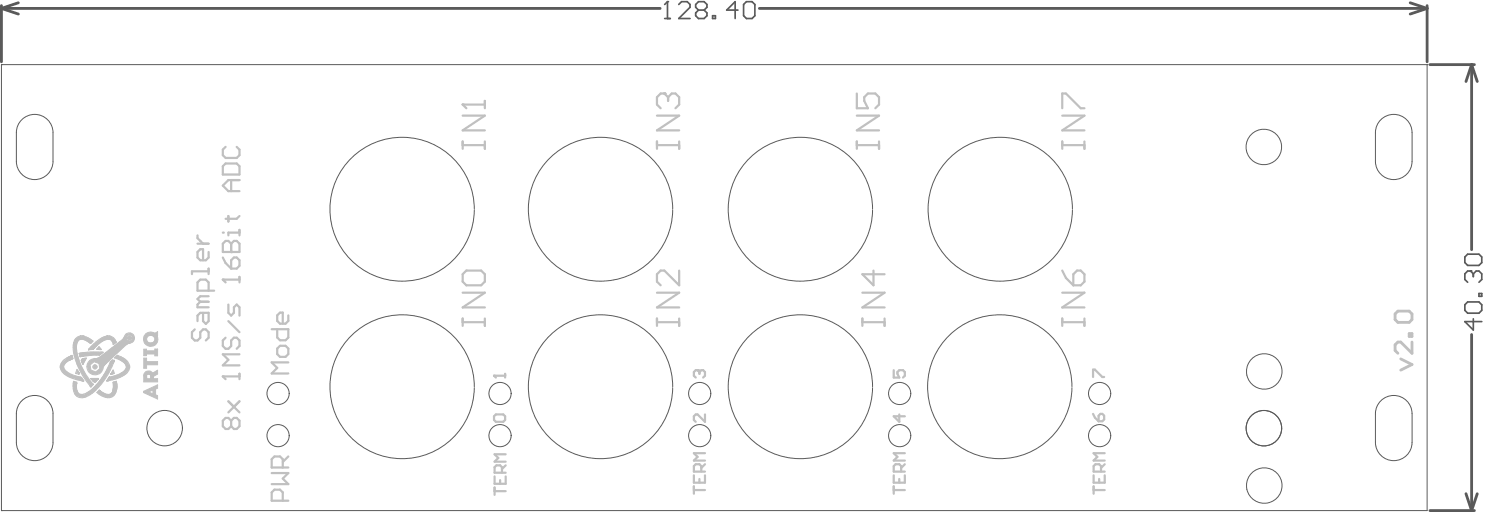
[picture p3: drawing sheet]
<svg xmlns="http://www.w3.org/2000/svg" width="445mm" height="154mm" viewBox="0 0 445 154" stroke-linecap="round" stroke-linejoin="round" font-family="sans-serif">
<g fill="none" stroke="#5a5a5a" stroke-width=".3">
<path d="M.4 19.4h.1M.4 19.4v133.7M.4 19.4h427.5M427.9 19.4h.1M427.9 19.4v133.7h-427.5M4.9 39.8v8.6M15.9 39.8v8.6M412.4 39.8v8.6M423.3 39.8v8.6M4.9 124.1v8.6M15.9 124.1v8.6M412.4 124.1v8.6"/>
<path d="M423.3 124.1v8.6M.4 153.1h.1"/>
</g>
<g fill="none" stroke="#5a5a5a" stroke-width=".84">
<path d="M.4 1.7v16.8M.4 2.5l5.1 1.7M.4 2.5h197.5M5.5 .8l-5.1 1.7M227.7 2.5h200.2M422.8 .8l5.1 1.7M427.9 2.5l-5.1 1.7M427.9 1.7v16.8M428.7 19.4h13.3M441.2 19.4l-1.7 5M441.2 19.4v55.5M441.2 19.4l1.7 5"/>
<path d="M441.2 100.3v52.8M428.7 153.1h13.3M439.5 148.1l1.7 5M442.9 148.1l-1.7 5"/>
</g>
<path d="M439.2 91.4l.8-.8h3.4l.8 .8v1.7l-.8 .8h-3.4l-.8-.8zM440.9 81.3h-.9l-.8 .8v1.7l.8 .9M441.7 95.6v3.4l-2.5-2.5h5M443.4 88h.8v.9h-.8z" fill="none" stroke="#5a5a5a" stroke-width=".51"/>
<circle cx="440.9" cy="81.3" r=".25" fill="#5a5a5a"/>
<path d="M199.3 5.6h1.7M200.1 .5v5.1M439.2 77.1l.8-.9h3.4l.8 .9v1.7l-.8 .8h-3.4l-.8-.8zM440.9 81.3l.8 .8M441.7 82.1v.9M441.7 82.1l.8-.8h.9l.8 .8v1.7l-.8 .9" fill="none" stroke="#5a5a5a" stroke-width=".51"/>
<circle cx="200.1" cy=".5" r=".25" fill="#5a5a5a"/>
<path d="M200.1 .5l-.8 .8M203.5 1.3l.8-.8h1.7l.9 .8v.9l-3.4 3.4h3.4M209.4 3l-.8 .9v.8l.8 .9h1.7l.8-.9v-.8l-.8-.9M209.4 3l-.8-.8v-.9l.8-.8h1.7l.8 .8v.9l-.8 .8M209.4 3h1.7M213.6 4.7h.9v.9h-.9zM221.2 3h-3.3l2.5-2.5v5.1M222.9 1.3l.9-.8h1.7l.8 .8v3.4l-.8 .9h-1.7l-.9-.9z" fill="none" stroke="#5a5a5a" stroke-width=".51"/>
<g fill="none" stroke="#5a5a5a" stroke-width=".3">
<path d="M4.9 39.8a5.5 5.5 0 0 1 5.5-5.5 5.5 5.5 0 0 1 5.5 5.5M412.4 39.8a5.5 5.5 0 0 1 5.4-5.5 5.5 5.5 0 0 1 5.5 5.5M4.9 48.4a5.5 5.5 0 0 0 5.5 5.5 5.5 5.5 0 0 0 5.5-5.5M373.7 45.1a5.3 5.3 0 0 1 6.6-6.2 5.3 5.3 0 0 1 2.6 8.7 5.3 5.3 0 0 1-9-1.6l-.2-.8M412.4 48.4a5.5 5.5 0 0 0 5.4 5.5 5.5 5.5 0 0 0 5.5-5.5M142.2 62.8a21.6 21.6 0 0 0-31.8-19.1 21.6 21.6 0 0 0-1.9 37 21.6 21.6 0 0 0 33.6-15.8l.1-1.8M201.7 62.8a21.6 21.6 0 0 0-31.9-19.1 21.6 21.6 0 0 0-1.8 37 21.6 21.6 0 0 0 33.6-15.8l.1-1.8M261.6 62.8a21.6 21.6 0 0 0-31.8-19.1 21.6 21.6 0 0 0-1.9 37 21.6 21.6 0 0 0 33.6-15.8l.1-1.8M321.5 62.8a21.6 21.6 0 0 0-31.8-19.1 21.6 21.6 0 0 0-1.9 37 21.6 21.6 0 0 0 33.6-15.8l.1-1.8M142.2 116a21.6 21.6 0 0 0-31.8-19.1 21.6 21.6 0 0 0-1.9 37.1 21.6 21.6 0 0 0 33.6-15.8l.1-1.9M201.7 116a21.6 21.6 0 0 0-31.9-19.1 21.6 21.6 0 0 0-1.8 37.1 21.6 21.6 0 0 0 33.6-15.8l.1-1.9M261.6 116a21.6 21.6 0 0 0-31.8-19.1 21.6 21.6 0 0 0-1.9 37.1 21.6 21.6 0 0 0 33.6-15.8l.1-1.9"/>
<path d="M321.4 116a21.6 21.6 0 0 0-31.9-19.1 21.6 21.6 0 0 0-1.8 37.1 21.6 21.6 0 0 0 33.6-15.8l.1-1.9M373.8 112.5a5.3 5.3 0 0 1 6.6-6.2 5.3 5.3 0 0 1 2.6 8.7 5.3 5.3 0 0 1-8.9-1.6l-.3-.9M4.9 124.1a5.5 5.5 0 0 1 5.5-5.5 5.5 5.5 0 0 1 5.5 5.5M4.9 132.7a5.5 5.5 0 0 0 5.5 5.5 5.5 5.5 0 0 0 5.5-5.5M412.4 124.1a5.5 5.5 0 0 1 5.4-5.5 5.5 5.5 0 0 1 5.5 5.5M412.4 132.7a5.5 5.5 0 0 0 5.4 5.5 5.5 5.5 0 0 0 5.5-5.5M373.8 146.7a5.3 5.3 0 0 1 6.6-6.2 5.3 5.3 0 0 1 2.6 8.7 5.3 5.3 0 0 1-8.9-1.6l-.3-.8"/>
<circle cx="83.4" cy="118" r="3.3"/>
<circle cx="149.9" cy="118" r="3.3"/>
<circle cx="209.8" cy="118" r="3.3"/>
<circle cx="269.7" cy="118" r="3.3"/>
<circle cx="329.7" cy="118" r="3.3"/>
<circle cx="49.4" cy="128.4" r="5.3"/>
<circle cx="83.4" cy="130.7" r="3.3"/>
<circle cx="149.9" cy="130.7" r="3.3"/>
<circle cx="209.8" cy="130.7" r="3.3"/>
<circle cx="269.7" cy="130.7" r="3.3"/>
<circle cx="329.7" cy="130.7" r="3.3"/>
<circle cx="378.9" cy="128.4" r="5.3"/>
</g>
<g fill="#c0c0c0">
<path d="M23.2 111l.3 .3v.7h-.6z"/>
<path d="M24.5 107.7l1.4-.3-1 2z"/>
<path d="M28.2 109.5l.7 .1 .2 .4-.2 .5-.4 .2-.4-.3-.3-.4z"/>
<path d="M33.8 111.2l.5 .8-1 .2z"/>
<path d="M43.6 111.6a1.52 1.52 0 0 1 2.1 .3l1.5-.8v1.1l-1.1 .7-.1 .7h1.2v.9h-4.1v-1l2.1 .1v-.9l-.3-.4-.4-.1-.6 .5v.8h-.8v-1.2z"/>
<path d="M43.1 107.4h.8v1.1h3.3v.9h-3.3v1h-.8z"/>
<path d="M43.1 104.7h.8v.5h2.5v-.5h.8v2h-.8v-.5h-2.5v.5h-.8z"/>
<path d="M43.5 100.4a2.4 2.4 0 0 1 2.9-.5l.8-.4-.1 1.1a2.17 2.17 0 0 1-1.3 3.2 2.17 2.17 0 0 1-2.8-2.1h1a1.2 1.2 0 0 0 1.5 1.1 1.2 1.2 0 0 0 .8-1.6 1.24 1.24 0 0 0-1.4-.6 1.24 1.24 0 0 0-.9 1.1h-1z"/>
<path d="M43 117.4l4.2-1.9v.9l-.6 .3v1l-.8 .4v-1.1l-1.3 .6 1.3 .5 .8-.4v.7l.6 .3v.9l-4.2-1.8z"/>
<path d="M27.3 113.5l2.1 .1-.8 .9-.6-.1z"/>
<path d="M29.8 117.1l.9 .6 1.4 .6h.7l.7-.4 .3-.7 .1-2.6 1-.2 .1 1.8-.3 1.5a2.55 2.55 0 0 1-3.7 1.2l-1.9-1.1z"/>
<path d="M29.7 104l.5 .8-1.2-.1z"/>
<path d="M28.2 103.1l2.2-1.7 1.7-.6a2.36 2.36 0 0 1 2.7 1.9l-.8 .6-.3-.8-.7-.6a4.8 4.8 0 0 0-4.1 1.9l-1.1 1h-1.2z"/>
<path d="M18.2 109l2.3-2 1.1-.4 .2 .2v.8h-.2l-.6 .5h-.4l-1.2 1-.3 .5v.9l1 1.2h.3l.6 .5h.6l.5 .5 1.8 .2 .5 .3 .5 .6v.4h-.6l-.3-.2h-1.2l-.4-.5-1.4-.2-.5-.5h-.5l-1.8-1.8z"/>
<path d="M34.4 107.3l.8-.7a4.2 4.2 0 0 1 3.7 3.7l-.4 .9a8.5 8.5 0 0 1-6.4 2.9l.6-.9a7.4 7.4 0 0 0 5-2.6l.2-.8a4.7 4.7 0 0 0-3.5-2.5z"/>
<path d="M26.9 108.1l1.2-.5 .1 .9-1.2 1 .3 1.5 1.4 .5 1.2-.9-.2-1.6-1.5-.5-.1-.9h.8l.9-.4 7-5.4 1-1.6 1.3-.4 .9 .6 .3 1-.6 .3-.1-1-1-.3-.7 .6 .1 1 1 .3 1.3-.9a1.92 1.92 0 0 1-2 1.7l-7.4 7a2.46 2.46 0 0 1-1.6 2.2 2.46 2.46 0 0 1-2.7-.8l-.5-1.5 .1-.9z"/>
<path d="M23.8 106l4.2-.5 2.9 .2-1.1 .8-5.8 .5z"/>
<path d="M22.1 114.4l.9 .2a3.1 3.1 0 0 0 1 3.6l1.5 .1a18.6 18.6 0 0 0 7.6-9.8l.6-.6 .6 .3a19.9 19.9 0 0 1-7.2 10.1l-1.8 .9a2.51 2.51 0 0 1-3.3-2.5z"/>
<path d="M23.2 101.1l1.6-.3 1.1 .3 2 1.2-.8 .6-1.4-.8-1.2-.3-1 .3-.4 .7-.2 1.3a19.4 19.4 0 0 0 5 11.2l-.6 .7a24.1 24.1 0 0 1-5.2-10 4.7 4.7 0 0 1 1.1-4.9z"/>
<circle cx="38.8" cy="101.4" r=".64"/>
</g>
<g fill="none" stroke="#c0c0c0" stroke-width=".33">
<path d="M18.1 109.8v.5M21.1 106.8l-1.1 .6M21.2 106.8h-.1M21.3 106.8h-.1M21.3 106.7l.3-.1 .2 1-.2 .1M21.3 106.7v.1M21.5 107.7l-.9 .5M21.6 107.7h.1M21.9 115.8v.1M22 115.3l-.1 .2M22 103.7v.1M22 115v.1"/>
<path d="M22 114.8v.2M22 114.7v.1M22.1 114.5l-.1 .2M22.1 114.4l-.1 .2M22.1 114.4h.1M23.3 111.2l.3 .6M23.6 111.8v.1M23.6 111.8h.1M23.6 112.2h.1M23.6 112.1v.1M24.2 114.1l.9 .1M24.4 114.2h.1"/>
<path d="M24.6 114.2h.1M24.6 113.6l.4 .6M25 114.3h.1M25 114.1l.1 .1M27 115.7l.2 .2M27.2 115.9h.1M27.2 115.9v.1M27.3 113.5v.1M27.3 113.5l.1 .1M27.3 113.5h.1M27.3 113.6h.1M27.3 113.6l.1 .1"/>
<path d="M27.4 113.6h.1M27.4 113.6v.1M27.4 113.7h.1M27.5 113.7l.4 .6M27.9 115.3h.1M27.9 115.3l-.7 .6M28.4 114.5h.1M29.2 113.8l-.4 .5"/>
</g>
<circle cx="23.6" cy="111.8" r=".17" fill="#c0c0c0"/>
<g fill="none" stroke="#c0c0c0" stroke-width=".33">
<path d="M23 115.1h.1M23 114.6l-.1 .8M24.4 108.2l.4 .9M24.7 109v.1M24.8 109.1h.1M24.8 109.1v.2M24.8 109.2h.1M25.6 107.5l-.8 .1M25.6 107.5l.3-.1-1.1 1.9M25.6 107.5l-.8 1.8M26.6 104.8h.1M26.7 104.7h.1"/>
<path d="M26.9 104.4l-.3 .4"/>
</g>
<path d="M28.2 108.5l-1.2 1" fill="none" stroke="#c0c0c0" stroke-width=".3"/>
<circle cx="26.6" cy="104.8" r=".17" fill="#c0c0c0"/>
<g fill="none" stroke="#c0c0c0" stroke-width=".33">
<path d="M23 114.6l-.9-.2 .9 .5M23.1 110.8l.5 1.4-.9-.2zM23.2 111.1l.1 .1M23.7 106l.3 1M23.8 106h-.1M24.1 106h-.3M24.1 106.9l-.1 .1M24.1 100.8h.1M24.1 106.9h.1M24.2 100.8h.7M24.2 100.8h.1M24.2 106.9h-.1"/>
<path d="M24.9 100.8h.1M25 100.8h.1M25 100.8l.3 .1M25.2 105.8l-1.3 .2M26 102.3l1.2 .7 .7-.7M26.6 104.8h.1M26.6 104.8v.1M27.3 113.5h2.2M27.5 106.6l-3.4 .3M27.6 103.7l-.7 .7M27.8 104.8l-1.2 .1M28.4 104.3h-.1"/>
<path d="M29 104.7l.7-.7 .7 .8M29.2 103.5l-1.2 1.2M29.3 113.7l-.1 .1M29.3 113.7h.1M29.4 113.7h.1M29.4 113.6l-.1 .1M29.4 113.6h.1M29.5 113.6h-.1M29.5 113.5h.1M29.8 117.1l.2 .1M30 117.2l.4 .3M30 117.2l-.2-.1-.7 .7"/>
<path d="M30.2 105.6l.7 .1-1.1 .8M32.1 114.1l-.1 .2M32.1 114.1l-.1 .1M32.2 100.8h.8zM32.2 100.8h.1M32.2 114.2h.1M32.6 114.2l-.6 .1M32.7 114.1l-.2 .1M32.7 113.2l-.6 .9M32.9 113.1h-.1M32.9 113.1h.1M33.1 108.5h.1"/>
<path d="M33.3 112.1l.6-1.1 .4 1-.6 .1M33.6 112.2h-.2M33.7 112.1l-.1 .1M33.8 111.2l.3 .8M33.9 112.1h.1M34 114.9h.1M34 115.2h.1M34 115.3v.3M34 115.6h.1M34 115.6v.1M34 115.8v.1M34 108.8l-.1 .2"/>
<path d="M34.1 108.7l-.1 .1M34.2 108.4v.1M34.2 108.3l-.1 .4M34.2 108.3h.1M34.2 108.2v.1M34.3 108.2l-.1 .1M34.3 108.1v.1M34.3 108.1h.1M34.3 108.1l-.6-.2-.6 .6M34.3 108.1l-1.2 .4M34.7 102.4h.1M34.7 102.4l.1 .1"/>
<path d="M34.8 102.5v.1M34.8 102.7l-.8 .6M34.9 114.4l-1 .2 .1 .7M34.9 114.4v.3M34.9 114.4v.4M34.9 114.4v.1M34.9 114.8h.1M34.9 114.8l.1 .1M35 114.9v.1M35 115v.1M35 115.1v.2M35.2 106.6l-.8 .7"/>
<path d="M36.7 101.9l-5.9 4.5M37.8 103.4l-5.4 5M38.8 102.9h.1M38.9 109.8v.5M38.9 102.9h-.1M38.9 102.9h.1"/>
</g>
<g fill="none" stroke="#c0c0c0" stroke-width=".3">
<path d="M46.4 99.9l.8-.4v1l-.1 .2zM47.2 99.5h.1M28.2 108.5l1.5 .5 .2 1.6-1.2 .9-1.4-.5-.3-1.5M37.9 101l.7-.6 1 .3 .1 1-.7 .6-1-.3zM43 117.4l4.2-1.9v.9l-.6 .3v1.7l.6 .3v.9l-4.2-1.8zM43.1 104.7h.8v.5h2.5v-.5h.8v2h-.8v-.5h-2.5v.5h-.8zM43.1 107.4h.8v1.1h3.3v.9h-3.3v1h-.8zM43.9 113.3h.1M43.9 113.4h.1M43.9 112.7v.6M44.5 117.6l1.3-.6v1.1zM45.2 112.7v.9h-1.3v-.3"/>
<path d="M45.7 111.9l1.5-.8v1.1l-1.2 .7v.7h1.2v.9h-4.1v-1.8"/>
</g>
<path d="M43.1 113.5l.8 .1z" fill-rule="evenodd" fill="#c0c0c0"/>
<g fill="none" stroke="#c0c0c0" stroke-width=".66">
<path d="M138.7 34.7h6.7l-6.7 4.4h6.7M138.7 31.4h6.7M145.4 30.3v2.2M138.7 42.4v2.2M138.7 43.5h6.7M145.4 42.4v2.2M86.4 136.9l-1.6 1.7M148.1 124.9l.6-.6h2.2l.5 .6v1.1l-.5 .5h-2.2l-.6-.5zM151.6 139.6l-1.1 1.1M151.6 136.3h-3.3l1.1 1.1-1.1 1.1h3.3M81.4 141.9h5l-1.6 1.6 1.6 1.7h-5M84.8 150.2v-2.5l-.9-.8h-1.6l-.9 .8v2.5h5"/>
<path d="M84.8 140.2v-2.5l-.9-.8h-1.6l-.9 .8v2.5h5M148.3 142.9v2.2h3.3v-2.2M148.3 146.2v2.2M148.3 147.3h3.3M149.9 144v1.1M150.5 141.8v-1.7l-.6-.5h-1.1l-.5 .5v1.7h3.3"/>
</g>
<circle cx="138.7" cy="31.4" r=".33" fill="#c0c0c0"/>
<g fill="none" stroke="#c0c0c0" stroke-width=".66">
<path d="M138.7 31.4l1.1 1.1M197 34.7h6.6l-6.6 4.4h6.6M199.2 28h-1.1l-1.1 1.2v2.2l1.1 1.1M197 42.4v2.2M197 43.5h6.6M203.6 42.4v2.2M211.4 124.3v2.2l-2.3-2.2h-.5l-.6 .6v1.1l.6 .5M211.4 139.2l-1.2 1.1M211.4 135.9h-3.4l1.1 1.1-1.1 1.1h3.4M208 142.6v2.2h3.4v-2.2M208 145.9v2.2M208 147h3.4"/>
<path d="M209.7 143.7v1.1M210.2 141.5v-1.7l-.5-.6h-1.1l-.6 .6v1.7h3.4"/>
</g>
<circle cx="199.2" cy="28" r=".33" fill="#c0c0c0"/>
<g fill="none" stroke="#c0c0c0" stroke-width=".66">
<path d="M199.2 28l1.1 1.2M200.3 29.2v1.1M200.3 29.2l1.1-1.2h1.1l1.1 1.2v2.2l-1.1 1.1M256.9 28v4.5h3.3l-1.1-2.2v-1.1l1.1-1.2h2.2l1.1 1.2v2.2l-1.1 1.1M256.9 34.7h6.6l-6.6 4.4h6.6M256.9 42.4v2.2M256.9 43.5h6.6M263.5 42.4v2.2M148.1 112.7h3.3M151.4 112.1v1.1M327.7 113.1v-2.2h.6l2.2 2.2h.5M327.7 124.1l.6 1.1 1.1 1.2"/>
<path d="M329.4 124.7l.5-.6h.6l.5 .6v1.1l-.5 .6h-1.1z"/>
</g>
<circle cx="148.1" cy="112.7" r=".33" fill="#c0c0c0"/>
<path d="M148.1 112.7l.6 .5M209.1 111h-.5l-.6 .6v1.1l.6 .5" fill="none" stroke="#c0c0c0" stroke-width=".66"/>
<circle cx="209.1" cy="111" r=".33" fill="#c0c0c0"/>
<g fill="none" stroke="#c0c0c0" stroke-width=".66">
<path d="M318.5 32.5v-4.5h1.1l4.4 4.5h1.1M318.5 34.7h6.6l-6.6 4.4h6.6M318.5 42.4v2.2M318.5 43.5h6.6M325.1 42.4v2.2M59.2 70.6v.8l1.7 1.7M59.2 73.1h3.3M62.5 75.6v1.6l-.8 .9h-1.7l-.8-.9v-1.6l.8-.9h.9v3.4M58.4 98.8l-.8 .8v1.7l.8 .8h.8l.8-.8v-1.7l.9-.8h.8l.8 .8v1.7l-.8 .8M60 90.5l-.8 .8v.9h3.3M60 90.5h2.5M60.9 93.8v2.5l.8 .8 .8-.8v-2.5h-2.5l-.8 .9v1.6"/>
<path d="M62.5 81.4h-4.9v.8M62.5 80.6v1.6M62.5 87.2v-2.5l-.8-.8h-1.7l-.8 .8v2.5h5M62.5 88.8h-2.5l-.8 .9 .8 .8M81.4 98.7h5v2.5l-.8 .9h-1.7l-.8-.9v-2.5M86.4 94.6v1.7l-.8 .8h-1.7l-.8-.8v-1.7l.8-.8h.9v3.3M138.7 82.3l1.1-1.1h4.5l1.1 1.1v2.2l-1.1 1.1h-4.5l-1.1-1.1zM138.7 95.5v2.2M138.7 96.6h6.7M138.7 87.8h6.7l-6.7 4.4h6.7M145.4 95.5v2.2M197 96.6h6.6"/>
<path d="M197 87.8h6.6l-6.6 4.4h6.6M197 95.5v2.2M203.6 81.2v4.4l-4.4-4.4h-1.1l-1.1 1.1v2.2l1.1 1.1M203.6 95.5v2.2M258.5 96.6h6.7M258.5 87.8h6.7l-6.7 4.4h6.7M258.5 95.5v2.2M261.9 81.2v4.4l-3.4-3.3h6.7M265.2 95.5v2.2M66.8 112.9h5M71.8 112.1v1.6M83.1 104.5l.8-.8h1.7l.8 .8v1.7l-.8 .8h-1.7l-.8-.8z"/>
<path d="M86.4 108.7h-5l1.7 1.7-1.7 1.6h5M209.1 111l.6 .6M209.7 111.6v.5M209.7 111.6l.5-.6h.6l.6 .6v1.1l-.6 .5M267.9 111v2.2h1.7l-.5-1.1v-.5l.5-.6h1.1l.6 .6v1.1l-.6 .5M68.5 120.4l3.3 3.3M69.3 126.2l-.8-.9h-.9l-.8 .9v1.6l.8 .9h.9l.8-.9M69.3 126.2l.8-.9h.9l.8 .9v1.6l-.8 .9h-.9l-.8-.9M69.3 126.2v1.6M71.8 120.4l-3.3 3.3M269.6 124.3v2.2l-1.7-1.6h3.4M271.3 139.2l-1.1 1.1"/>
<path d="M271.3 135.9h-3.4l1.2 1.1-1.2 1.1h3.4M331.2 135.9h-3.3l1.1 1.1-1.1 1.1h3.3M331.2 139.2l-1.1 1.1M267.9 142.6v2.2h3.4v-2.2M267.9 145.9v2.2M267.9 147h3.4M269.6 143.7v1.1M270.2 141.5v-1.7l-.6-.6h-1.1l-.6 .6v1.7h3.4M327.9 147h3.3M327.9 142.6v2.2h3.3v-2.2M327.9 145.9v2.2M329.5 143.7v1.1"/>
<path d="M330.1 141.5v-1.7l-.6-.6h-1.1l-.5 .6v1.7h3.3"/>
</g>
<path d="M418.2 94.2l.9-.9h3.4l.8 .9v1.6l-.8 .9h-3.4l-.9-.9zM419.9 107.6l3.4 1.7-3.4 1.7M422.5 100.1h.8v.8h-.8zM423.3 102.6v3.4l-3.4-3.4h-.8l-.9 .8v1.7l.9 .9" fill="none" stroke="#c0c0c0" stroke-width=".84"/>
<circle cx="66.8" cy="112.9" r=".33" fill="#c0c0c0"/>
<path d="M66.8 83.9h5M68.5 91.3v2.5l.8 .9 .8-.9v-1.6l.9-.9 .8 .9v2.5M68.5 96.3l3.3 3.3M71.8 83v1.7M66.8 112.9l.8 .8M67.6 101.3l-.8 .8v1.7l.8 .8h.9l.8-.8v-1.7l.8-.8h.9l.8 .8v1.7l-.8 .8M71.8 106.3h-5l1.7 1.6-1.7 1.7h5" fill="none" stroke="#c0c0c0" stroke-width=".66"/>
<circle cx="66.8" cy="83.9" r=".33" fill="#c0c0c0"/>
<path d="M66.8 77.2l.8 1.7 1.7 1.7M66.8 75.6h5v-2.5l-.8-.8h-.9l-.8 .8v2.5M69.3 78.1l.8-.9h.9l.8 .9v1.6l-.8 .9h-1.7zM66.8 83.9l.8 .8" fill="none" stroke="#c0c0c0" stroke-width=".66"/>
<circle cx="69.3" cy="75.6" r=".33" fill="#c0c0c0"/>
<path d="M66.8 75.6v-2.5l.8-.8h.9l.8 .8v2.5M71.8 68.9v1.7M71.8 69.8h-3.3v.8" fill="none" stroke="#c0c0c0" stroke-width=".66"/>
<circle cx="66.8" cy="69.8" r=".33" fill="#c0c0c0"/>
<path d="M66.8 49.9l.8-.9h3.4l.8 .9v2.5h-5zM67.6 44.1l-.8 .8v1.6l.8 .9h3.4l.8-.9v-1.6l-.8-.8M69.3 54v3.3M71.8 54h-3.3l-1.7 1.7 1.7 1.6h3.3M68.5 64.8v1.7M71.8 64.8l-.8 .8h-3.4M318.5 95.5v2.2M318.5 96.6h6.6M318.5 87.8h6.6l-6.6 4.4h6.6M318.5 81.2l1.1 2.2 2.2 2.2M321.8 82.3l1.1-1.1h1.1l1.1 1.1v2.2l-1.1 1.1h-2.2zM325.1 95.5v2.2" fill="none" stroke="#c0c0c0" stroke-width=".66"/>
<g fill="none" stroke="#c0c0c0" stroke-width=".33">
<path d="M18.1 110.3a6.1 6.1 0 0 0 4.9 3.6l1.2 .2M19.2 110.6l1.5 1.3 3.6 1.3 .3 .4M20 107.4l-1.3 1-.6 1.4M20.6 108.2a1.99 1.99 0 0 0-1.4 2.4M21.9 115.9l.3 1.6M21.9 115.5v.3M22 103.8l-.1 .5a19.2 19.2 0 0 0 5.1 11.4M22 115.1v.2M22.9 115.4v.2a2.03 2.03 0 0 0 1.8 2.7l.3-.1M23.6 111.9h.1M23.6 112.1h.1M23.7 111.9h.1"/>
<path d="M23.7 112.1h-.1M23.7 112.1h.1M23.7 112h.1M24 107h.1M24.1 100.8a2.83 2.83 0 0 0-2.1 2.9M24.1 100.8h.1M24.4 108.1v.1M24.4 108.2h.1M24.8 107.6l-.4 .5M25.3 100.9l1.3 .5 1.3 .9M26 102.3a1.84 1.84 0 0 0-2.2-.4 1.84 1.84 0 0 0-.9 2.1l.2 2 .7 2.4a23 23 0 0 0 4.1 6.9M26.6 104.8h.1"/>
<path d="M26.6 104.9h.1M27.8 104.8h.1M27.9 104.8h-.1M27.9 114.3l.1 .1M28 104.7l-.1 .1M28 104.7h.1M28 114.4l.1 .1M28.1 114.5h.2M28.4 114.5h-.1M28.4 114.5h.1M28.5 114.5h.1M28.6 114.5h.1"/>
<path d="M28.7 114.5h.1M28.8 114.3l-.1 .2M29 104.7l1.4 .1M29.8 106.5l-2.3 .1M30.2 105.6l-5 .2M30.8 106.4l-1.6 1.1a2.63 2.63 0 0 0-2.5 1 2.63 2.63 0 0 0-.3 2.7 2.58 2.58 0 0 0 2.9 1.1 2.58 2.58 0 0 0 1.8-2.6l1.3-1.3M32.1 100.8a8.2 8.2 0 0 0-4.5 2.9M32.2 100.8h.1M32.8 113.1h.1M33 100.8l1 .6 .7 1M33.1 108.5a16.4 16.4 0 0 1-7.9 9.7h-.2M33.3 112.2h.1"/>
<path d="M33.3 112.1h.1M33.4 112.2h.1M33.8 117.2a1.79 1.79 0 0 1-3 .6l-.4-.3M33.9 109a17.7 17.7 0 0 1-8.1 10 2.52 2.52 0 0 1-3.6-1.5M34 103.3a1.71 1.71 0 0 0-1.1-1.5 1.71 1.71 0 0 0-1.9 .4l-1.8 1.3M34 115.6v.1M34 115.7v.2M34 115.7v.1M34 115.9l-.2 1.3M34.4 107.3l2.3 1.1a1.8 1.8 0 0 1 1.2 1.7 1.8 1.8 0 0 1-1.4 1.7l-1.6 .7-2 .6M34.8 102.6v.1M34.9 117.2a2.73 2.73 0 0 1-4.6 1.4l-1.2-.8"/>
<path d="M35 115.1v.8M35 115.3v.6M35 115.9l-.1 1.3M35.2 106.6l1.2 .5a4.4 4.4 0 0 1 2.5 2.7M37.2 101.3a1.55 1.55 0 0 1 1.5-1.5 1.55 1.55 0 0 1 1.6 1.5 1.55 1.55 0 0 1-1.4 1.6M37.2 101.3l-.5 .6M38.8 102.9l-1 .5M38.8 102.9h.1M38.9 110.3a6.2 6.2 0 0 1-5.1 3.6l-1.1 .2M38.9 102.9h.1"/>
<circle cx="28.5" cy="110" r=".62"/>
</g>
<g fill="none" stroke="#c0c0c0" stroke-width=".3">
<path d="M46.4 99.9a2.16 2.16 0 0 0-3.3 1.2 2.16 2.16 0 0 0 2.3 2.7 2.16 2.16 0 0 0 1.7-3.1M43.9 112.7a.61 .61 0 0 1 .6-.5 .61 .61 0 0 1 .7 .5M45.7 111.9a1.45 1.45 0 0 0-1.6-.6 1.45 1.45 0 0 0-1 1.4"/>
<circle cx="38.8" cy="101.4" r=".62"/>
<circle cx="45.2" cy="101.7" r="1.17"/>
</g>
</svg>
